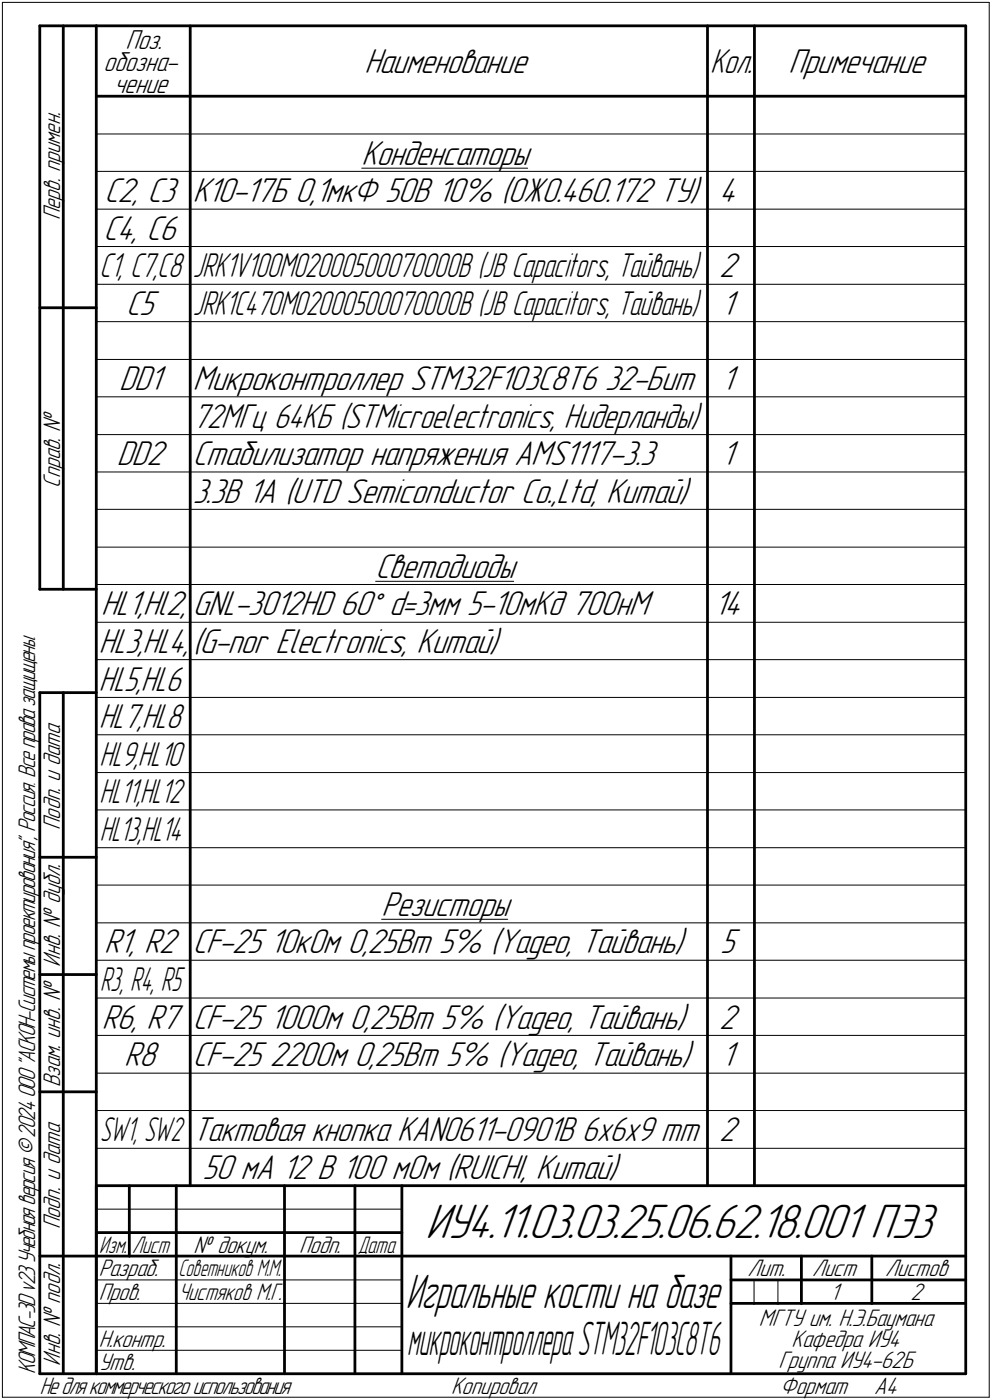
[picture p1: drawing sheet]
<svg xmlns="http://www.w3.org/2000/svg" width="211mm" height="298mm" viewBox="0 0 211 298" stroke-linecap="round" stroke-linejoin="round" font-family="sans-serif">
<defs><g id="words">
<text font-size="10.9" x="90.5" y="263.5">ИУ4.11.03.03.25.06.62.18.001 ПЭ3</text>
<text font-size="10.7" x="86.3" y="278.5">Игральные кости на базе</text>
<text font-size="10.5" x="86.6" y="288.5">микроконтроллераSTM32F103C8T6</text>
<g font-size="7.8">
<text x="77.5" y="15.5">Наименование</text>
<text x="167.8" y="15.5">Примечание</text>
<text x="76.9" y="35">Конденсаторы</text>
<text x="22.2" y="43">C2, C3</text>
<text x="41" y="43">К10-17Б 0,1мкФ 50В 10% (ОЖ0.460.172 ТУ)</text>
<text x="153" y="43">4</text>
<text x="22" y="51">C4, C6</text>
<text x="153" y="59">2</text>
<text x="26.8" y="67">C5</text>
<text x="153.5" y="67">1</text>
<text x="25.4" y="83">DD1</text>
<text x="41" y="83">Микроконтроллер STM32F103C8T6</text>
<text x="128.7" y="83">32-Бит</text>
<text x="153.5" y="83">1</text>
<text x="24.8" y="99">DD2</text>
<text x="41" y="99">Стабилизатор напряжения AMS1117-3.3</text>
<text x="153.5" y="99">1</text>
<text x="41" y="107">3.3В 1А (UTD Semiconductor Co.,Ltd, Китай)</text>
<text x="79.9" y="123">Светодиоды</text>
<text x="21.5" y="131">HL1,Hl2,</text>
<text x="41" y="131">GNL-3012HD 60° d=3мм 5-10мКд 700нМ</text>
<text x="151.9" y="131">14</text>
<text x="21" y="139">HL3,HL4,</text>
<text x="41" y="139">(</text>
<text x="42.5" y="139">G-nor Electronics, Китай)</text>
<text x="81.2" y="195">Резисторы</text>
<text x="22.2" y="203">R1, R2</text>
<text x="41" y="203">CF-25</text>
<text x="57.4" y="203">10кОм 0,25Вт 5% (Yageo, Тайвань)</text>
<text x="153.2" y="203">5</text>
<text x="21.7" y="219">R6, R7</text>
<text x="41" y="219">CF-25</text>
<text x="57.4" y="219">100Ом 0,25Вт 5% (Yageo, Тайвань)</text>
<text x="153" y="219">2</text>
<text x="26.4" y="227">R8</text>
<text x="41" y="227">CF-25</text>
<text x="57.4" y="227">220Ом 0,25Вт 5% (Yageo, Тайвань)</text>
<text x="153.5" y="227">1</text>
<text x="41" y="243">Тактовая кнопка KAN0611-0901B 6x6x9 mm</text>
<text x="153" y="243">2</text>
<text x="43.1" y="251">50 мА 12 В 100 мОм (RUICHI, Китай)</text>
</g>
<g font-size="7.7">
<text x="151.1" y="15.5">Кол.</text>
<text x="41" y="91">72МГц 64КБ (STMicroelectronics, Нидерланды)</text>
<text x="21.1" y="147">HL5,HL6</text>
<text x="21.1" y="155">HL7,HL8</text>
</g>
<g font-size="7.6">
<text x="21.2" y="59">C1, C7,C8</text>
<text x="41" y="59">JRK1V100M02000500070000B (JB Capacitors, Тайвань)</text>
<text x="41" y="67">JRK1C470M02000500070000B (JB Capacitors, Тайвань)</text>
<text x="21.2" y="163">HL9,HL10</text>
<text x="21.2" y="171">HL11,HL12</text>
<text x="21.2" y="179">HL13,HL14</text>
</g>
<g font-size="7.5">
<text x="21.3" y="211">R3, R4, R5</text>
<text x="21.3" y="243">SW1, SW2</text>
</g>
<g font-size="6.2">
<text x="26.7" y="10.5">Поз.</text>
<text x="22" y="15.1">обозна-</text>
<text x="24.2" y="19.8">чение</text>
</g>
<g font-size="5.4">
<text x="12.8" y="46.9" transform="rotate(-90 12.8 46.9)">Перв. примен.</text>
<text x="12.8" y="103.8" transform="rotate(-90 12.8 103.8)">Справ. !</text>
<text x="12.8" y="176.7" transform="rotate(-90 12.8 176.7)">Подп. и дата</text>
<text x="12.8" y="205.8" transform="rotate(-90 12.8 205.8)">Инв. ! дубл.</text>
<text x="12.8" y="231.6" transform="rotate(-90 12.8 231.6)">Взам. инв. !</text>
<text x="12.8" y="261.7" transform="rotate(-90 12.8 261.7)">Подп. и дата</text>
<text x="41.2" y="266.8">! докум.</text>
<text x="63.6" y="266.8">Подп.</text>
<text x="21" y="271.8">Разраб.</text>
<text x="159.1" y="271.8">Лит.</text>
<text x="172.8" y="271.8">Лист</text>
<text x="188.3" y="271.8">Листов</text>
<text x="21" y="276.8">Пров.</text>
<text x="38" y="276.8">Чистяков М.Г.</text>
<text x="176.6" y="276.8">1</text>
<text x="193.8" y="276.8">2</text>
<text x="21" y="286.8">Н.контр.</text>
<text x="161.4" y="282.3">МГТУ им. Н.Э.Баумана</text>
<text x="168.4" y="286.8">Кафедра ИУ4</text>
<text x="7.5" y="292.5" transform="rotate(-90 7.5 292.5)">КОМПАС-3Dv23Учебнаяверсия©2024ООО&quot;АСКОН-Системыпроектирования&quot;, Россия. Всеправазащищены.</text>
<text x="12.8" y="290.8" transform="rotate(-90 12.8 290.8)">Инв. ! подл.</text>
<text x="21" y="291.8">Утв.</text>
<text x="165.6" y="291.3">Группа ИУ4-62Б</text>
<text x="8.5" y="296.7">Недлякоммерческогоиспользования</text>
<text x="96" y="296.8">Копировал</text>
<text x="166" y="296.8">Формат</text>
<text x="186" y="296.8">A4</text>
</g>
<g font-size="5.3">
<text x="21.1" y="266.8">Изм.</text>
<text x="28.1" y="266.8">Лист</text>
<text x="76.1" y="266.8">Дата</text>
<text x="38" y="271.8">Советников М.М.</text>
</g>
</g></defs>
<g fill="none" stroke="#000" stroke-width=".21">
<path d="M.5 .5v297zM.5 .5h210zM210.5 .5v297zM20.5 28.5h185zM20.5 36.5h185zM77 35.8h35.3zM20.5 44.5h185zM20.5 52.5h185zM20.5 60.5h185zM20.5 68.5h185zM20.5 76.5h185zM20.5 84.5h185z"/>
<path d="M20.5 92.5h185zM20.5 100.5h185zM20.5 108.5h185zM20.5 116.5h185zM20.5 124.5h185zM20.5 132.5h185zM79.9 123.8h29.4zM20.5 140.5h185zM20.5 148.5h185zM20.5 156.5h185zM20.5 164.5h185zM20.5 172.5h185z"/>
<path d="M20.5 180.5h185zM20.5 188.5h185zM20.5 196.5h185zM81.2 195.7h26.8zM20.5 204.5h185zM20.5 212.5h185zM20.5 220.5h185zM20.5 228.5h185zM20.5 236.5h185zM20.5 257.5h65zM20.5 244.5h185zM20.5 272.5h17z"/>
<path d="M20.5 277.5h17zM37.5 272.5h23zM37.5 277.5h23zM60.5 272.5h15zM60.5 277.5h15zM75.5 272.5h10zM75.5 277.5h10zM160.4 272.5v5zM165.5 272.5v5zM.5 297.5h210zM20.5 282.5h65zM20.5 287.5h65z"/>
</g>
<g fill="none" stroke="#000" stroke-width=".59">
<path d="M8.5 5.5v120zM8.5 5.5h12zM13.5 5.5v120zM20.5 5.5v287zM20.5 5.5h185zM40.5 5.5v247zM150.5 5.5v247zM160.5 5.5v247zM205.5 5.5v287zM20.5 20.5h185zM8.5 65.5h12zM8.5 125.5h12z"/>
<path d="M8.5 147.5v145zM8.5 147.5h12zM13.5 147.5v145zM8.5 182.5h12zM8.5 207.5h12zM8.5 232.5h12zM20.5 252.5h185zM20.5 252.5v40zM27.5 252.5v15zM37.5 252.5v25zM60.5 252.5v25zM75.5 252.5v25z"/>
<path d="M85.5 252.5v40zM8.5 267.5h12zM20.5 262.5h7zM20.5 267.5h7zM27.5 262.5h10zM27.5 267.5h10zM37.5 277.5v15zM37.5 262.5h23zM37.5 267.5h23zM60.5 277.5v15zM60.5 262.5h15zM60.5 267.5h15z"/>
<path d="M75.5 277.5v15zM75.5 262.5h10zM75.5 267.5h10zM85.5 267.5h120zM155.5 267.5v25zM155.5 272.5h15zM155.5 277.5h4.9zM160.4 277.5h5.1zM165.5 277.5h5zM170.5 267.5v10zM170.5 272.5h35zM170.5 277.5h15z"/>
<path d="M185.5 267.5v10zM185.5 277.5h20zM8.5 292.5h12zM20.5 292.5h185z"/>
</g>
<use href="#words"/>
</svg>
